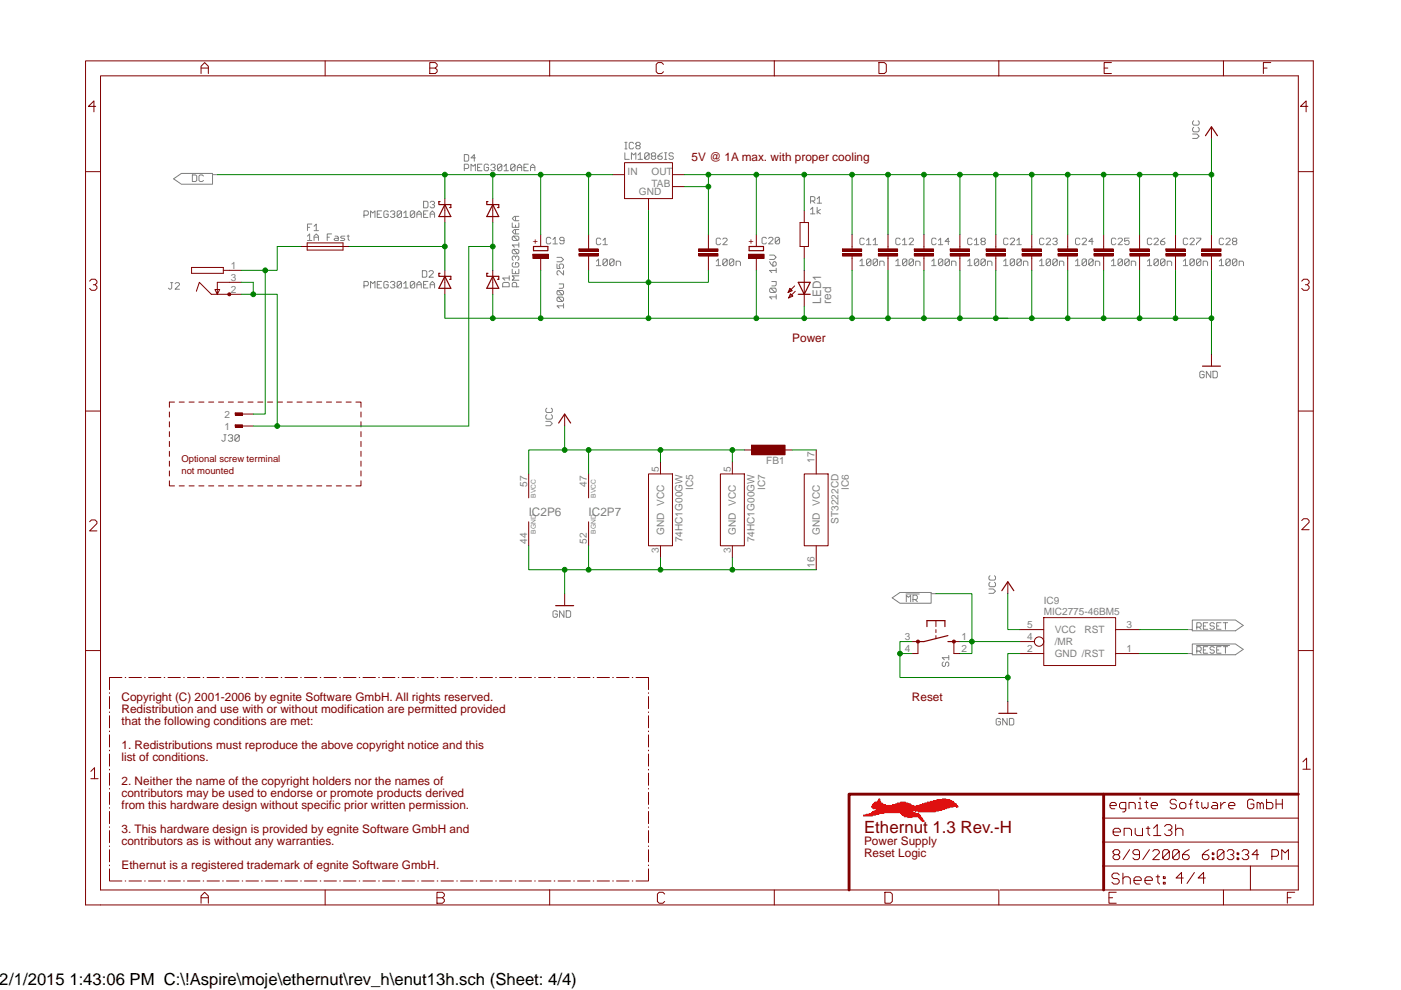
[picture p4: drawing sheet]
<svg xmlns="http://www.w3.org/2000/svg" width="297mm" height="210mm" viewBox="0 0 297 210" stroke-linecap="round" stroke-linejoin="round" font-family="sans-serif">
<defs><g id="words">
<text font-size="3.6" fill="#800000" x="183.2" y="176.7">Ethernut 1.3 Rev.-H</text>
<text font-size="3.5" x="0" y="208.9">2/1/2015 1:43:06 PM C:\!Aspire\moje\ethernut\rev_h\enut13h.sch (Sheet: 4/4)</text>
<g font-size="2.5" fill="#800000">
<text x="146.6" y="34.2">5V @ 1A max. with proper cooling</text>
<text x="168" y="72.6">Power</text>
<text x="25.8" y="148.8">Copyright (C) 2001-2006 by egnite Software GmbH. All rights reserved.</text>
<text x="193.4" y="148.8">Reset</text>
<text x="25.8" y="151.3">Redistribution and use with or without modification are permitted provided</text>
<text x="25.8" y="153.8">that the following conditions are met:</text>
<text x="25.8" y="158.9">1. Redistributions must reproduce the above copyright notice and this</text>
<text x="25.8" y="161.5">list of conditions.</text>
<text x="25.8" y="166.5">2. Neither the name of the copyright holders nor the names of</text>
<text x="25.8" y="169.1">contributors may be used to endorse or promote products derived</text>
<text x="25.8" y="171.6">from this hardware design without specific prior written permission.</text>
<text x="25.8" y="176.7">3. This hardware design is provided by egnite Software GmbH and</text>
<text x="25.8" y="179.2">contributors as is without any warranties.</text>
<text x="183.2" y="179.2">Power Supply</text>
<text x="25.8" y="184.3">Ethernut is a registered trademark of egnite Software GmbH.</text>
<text x="183.2" y="181.8">Reset Logic</text>
</g>
<g font-size="2.5" fill="#808080">
<text x="174.1" y="64.5" transform="rotate(-90 174.1 64.5)">LED1</text>
<text x="176.2" y="64.5" transform="rotate(-90 176.2 64.5)">red</text>
<text x="112.1" y="109.4">IC2P6</text>
<text x="124.8" y="109.4">IC2P7</text>
</g>
<g font-size="2.1" fill="#808080">
<text x="133.1" y="37">IN</text>
<text x="135.5" y="41.4">GND</text>
<text x="138.1" y="39.6">TAB</text>
<text x="138.1" y="37">OUT</text>
<text x="49" y="57">1</text>
<text x="49" y="59.5">3</text>
<text x="49" y="62.1">2</text>
<text x="47.6" y="88.6">2</text>
<text x="47.6" y="91.1">1</text>
<text x="139.7" y="100.2" transform="rotate(-90 139.7 100.2)">5</text>
<text x="154.9" y="100.2" transform="rotate(-90 154.9 100.2)">5</text>
<text x="162.5" y="98.5">FB1</text>
<text x="172.7" y="98.2" transform="rotate(-90 172.7 98.2)">17</text>
<text x="111.7" y="103.3" transform="rotate(-90 111.7 103.3)">57</text>
<text x="124.4" y="103.3" transform="rotate(-90 124.4 103.3)">47</text>
<text x="147" y="103.8" transform="rotate(-90 147 103.8)">IC5</text>
<text x="162.2" y="103.8" transform="rotate(-90 162.2 103.8)">IC7</text>
<text x="180" y="103.8" transform="rotate(-90 180 103.8)">IC6</text>
<text x="140.8" y="113.4" transform="rotate(-90 140.8 113.4)">GND VCC</text>
<text x="156" y="113.4" transform="rotate(-90 156 113.4)">GND VCC</text>
<text x="173.8" y="113.4" transform="rotate(-90 173.8 113.4)">GND VCC</text>
<text x="177.8" y="111.1" transform="rotate(-90 177.8 111.1)">ST3222CD</text>
<text x="111.7" y="115.4" transform="rotate(-90 111.7 115.4)">44</text>
<text x="124.4" y="115.4" transform="rotate(-90 124.4 115.4)">52</text>
<text x="139.7" y="117.3" transform="rotate(-90 139.7 117.3)">3</text>
<text x="144.7" y="115" transform="rotate(-90 144.7 115)">74HC1G00GW</text>
<text x="154.9" y="117.3" transform="rotate(-90 154.9 117.3)">3</text>
<text x="160" y="115" transform="rotate(-90 160 115)">74HC1G00GW</text>
<text x="172.7" y="120.5" transform="rotate(-90 172.7 120.5)">16</text>
<text x="221.3" y="130.4">MIC2775-46BM5</text>
<text x="221.3" y="128.1">IC9</text>
<text x="191.8" y="135.7">3</text>
<text x="203.9" y="135.7">1</text>
<text x="217.8" y="133.2">5</text>
<text x="217.8" y="135.7">4</text>
<text x="223.6" y="134.3">VCC</text>
<text x="223.6" y="136.8">/MR</text>
<text x="229.9" y="134.3">RST</text>
<text x="238.9" y="133.2">3</text>
<text x="191.8" y="138.3">4</text>
<text x="203.9" y="138.3">2</text>
<text x="217.8" y="138.3">2</text>
<text x="223.6" y="139.4">GND /RST</text>
<text x="238.9" y="138.3">1</text>
</g>
<g font-size="2" fill="#800000">
<text x="38.5" y="98">Optional screw terminal</text>
<text x="38.5" y="100.5">not mounted</text>
</g>
<g font-size="1.8" fill="#800000">
<text x="114.1" y="51.9" transform="rotate(-90 114.1 51.9)">+</text>
<text x="159.8" y="51.9" transform="rotate(-90 159.8 51.9)">+</text>
</g>
<g font-size="1.4" fill="#808080">
<text x="113.6" y="105.6" transform="rotate(-90 113.6 105.6)">BVCC</text>
<text x="126.3" y="105.6" transform="rotate(-90 126.3 105.6)">BVCC</text>
<text x="113.6" y="113.2" transform="rotate(-90 113.6 113.2)">BGND</text>
<text x="126.3" y="113.2" transform="rotate(-90 126.3 113.2)">BGND</text>
</g>
</g></defs>
<g fill="none" stroke="#808080" stroke-width=".21">
<path d="M36.8 37.9l1.7-1.1h6.6v2.3h-6.6zM40.8 37.1h.7l.2 .2v1l-.2 .2h-.7zM43.1 37.3l-.2-.2h-.5l-.2 .2v1l.2 .2h.5l.2-.2M45.1 37h1M98.4 32.8h.7l.3 .2v1l-.3 .2h-.7zM98.4 35.8h.7l.3-.3v-.4l-.3-.3h-.7v1.4M99.9 36.2v-1.4l.4 .5 .5-.5v1.4M100.8 33.5h-.9l.7-.7v1.4M101.3 35.5h.4M102.2 34.8h-.9v1.4h.9M103.6 35.1l-.2-.3h-.5l-.2 .3v.9l.2 .2h.5l.2-.2v-.5h-.5M104.1 35.1l.2-.3h.5l.2 .3v.2l-.5 .2"/>
<path d="M104.8 35.5l.2 .3-.2 .4h-.5l-.2-.2M106.4 35.1l-.9 .9 .2 .2h.5l.2-.2v-.9l-.2-.3h-.5l-.2 .3v.9M106.9 35.3l.4-.5v1.4M106.9 36.2h.9M109.2 35.1l-.9 .9 .2 .2h.5l.2-.2v-.9l-.2-.3h-.5l-.2 .3v.9M109.7 36.2v-.9l.4-.5 .5 .5v.9M109.7 35.5h.9M111.1 35.5h.4M112 34.8h-.9v1.4h.9M112.5 36.2v-.9l.4-.5 .5 .5v.9M112.5 35.5h.9M132.5 31.6h.4"/>
<path d="M132.5 30.2h.4M132.5 32.4v1.4h.9M132.7 30.2v1.4M133.9 33.8v-1.4l.4 .5 .5-.5v1.4M134.3 30.4l-.2-.2h-.5l-.2 .2v.9l.2 .3h.5l.2-.3M134.8 30.4l.2-.2h.5l.2 .2-.2 .5 .2 .4-.2 .3h-.5l-.2-.3 .2-.4zM135 30.9h.5M135.3 33.8h.9M135.3 32.9l.4-.5v1.4M137.6 32.6l-.9 1 .2 .2h.5l.2-.2v-1l-.2-.2h-.5l-.2 .2v1M138.1 32.6l.2-.2h.5l.2 .2-.2 .5 .2 .5-.2 .2h-.5l-.2-.2 .2-.5zM138.3 33.1h.5"/>
<path d="M140.4 32.4l-.9 .7v.5l.2 .2h.5l.2-.2-.2-.5h-.7M140.9 33.8h.5M140.9 32.4h.5M141.1 32.4v1.4M142.8 32.6l-.3-.2h-.4l-.3 .2 .3 .5h.4l.3 .2-.3 .5h-.4l-.3-.2M252.9 28.4h.9l.5 .5-.5 .5h-.9M253.1 27l-.2 .3v.4l.2 .3h.9l.3-.3v-.4l-.3-.3M253.1 25.6l-.2 .2v.5l.2 .2h.9l.3-.2v-.5l-.3-.2M36.2 59.9h.4M36.4 59.9v1.2l-.2 .2-.5-.2M65.2 50.1l.5-.5v1.4M65.2 51h.9"/>
<path d="M65.2 48.2h.5M66.1 47.5h-.9v1.4M66.6 51v-.9l.5-.5 .4 .5v.9M66.6 50.3h.9M66.6 48l.5-.5v1.4M66.6 48.9h.9M69.4 50.3h.4M70.3 49.6h-.9v1.4M71 50.1h.5l.2 .2v.7h-.7l-.2-.2 .2-.3h.7M73.1 50.1h-.7l-.2 .2 .9 .5-.2 .2h-.7M73.6 50.1h.5M73.8 49.8v1l.3 .2"/>
<path d="M77.2 45.7h.7l.2-.3v-.4l-.2-.3h-.7v1.4M78.6 46.1v-1.4l.4 .5 .5-.5v1.4M80 45.4h.5M80.9 44.7h-.9v1.4h.9M80.9 59.7h-.9v1.4h.9M82.3 45l-.2-.3h-.5l-.2 .3v.9l.2 .2h.5l.2-.2v-.5h-.5M82.3 59.9l-.2-.2h-.5l-.2 .2v1l.2 .2h.5l.2-.2v-.5h-.5M82.8 45l.2-.3h.5l.2 .3v.2l-.5 .2M82.8 59.9l.2-.2h.5l.2 .2v.3l-.5 .2M83.5 45.4l.2 .3-.2 .4h-.5l-.2-.2M85.1 45l-.9 .9 .2 .2h.5l.2-.2v-.9l-.2-.3h-.5l-.2 .3v.9M85.1 59.9l-.9 1 .2 .2h.5l.2-.2v-1l-.2-.2h-.5l-.2 .2v1"/>
<path d="M85.6 45.2l.5-.5v1.4M85.6 46.1h.9M87.9 45l-.2-.3h-.5l-.2 .3v.9M87.9 45v.9l-.2 .2h-.5l-.2-.2zM87.9 59.9l-.9 1 .2 .2h.5l.2-.2v-1l-.2-.2h-.5l-.2 .2v1M88.4 46.1v-.9l.5-.5 .4 .5v.9M88.4 45.4h.9M89.6 57.4h.7l.2 .2v1l-.2 .2h-.7zM89.8 45.4h.5M89.8 42.7h.7l.2 .2v1l-.2 .2h-.7zM90.7 44.7h-.9v1.4h.9M90.7 59.7h-.9v1.4h.9"/>
<path d="M90.9 57.6l.3-.2h.4l.3 .2v.3l-1 .9h1M91.2 46.1v-.9l.5-.5 .4 .5v.9M91.2 42.9l.2-.2h.5l.2 .2v.3l-.4 .2M91.2 45.4h.9M91.9 43.4l.2 .2-.2 .5h-.5l-.2-.2M106.8 59.9h.9l.3 .2v.7h-1.4v-.7zM108 59h-1.4l.4 .4M108 58.5v.9M108.6 57.1v.9h1.4v-.9M108.6 47.3v.9h1.4v-.9M108.8 55.7l-.2 .2v.5l.2 .2h1l.2-.2v-.5l-.2-.2h-.5v.5M108.8 52.9l1 .9 .2-.2v-.5l-.2-.2h-1l-.2 .2v.5l.2 .2h1"/>
<path d="M108.8 50.1l1 .9 .2-.2v-.5l-.2-.2h-1l-.2 .2v.5l.2 .2h1M109.3 54.8l-.2-.5h-.3l-.2 .2v.5l.2 .2M109.3 54.5l.2-.2 .5 .2v.5l-.2 .2M109.3 45.9v.9M109.3 47.8v.4M109.3 48.7v.9M109.3 57.6v.4M110 58.5h-1.4l.5 .5-.5 .4h1.4M110 52h-1.4l.5 .4M110 48.7h-.9l-.5 .4 .5 .5h.9M110 45.9h-.9l-.5 .5 .5 .4h.9M110 51.5v.9"/>
<path d="M116.8 50.6l-.3-.3h-.4l-.3 .3v.9l.3 .2h.4l.3-.2M117.2 50.8l.5-.5v1.4M117.2 51.7h1M118.1 56v.9h.7l-.2-.4 .2-.5h.4l.3 .2v.5l-.3 .2M118.1 54.6h.9l.5 .5-.5 .4h-.9M119.5 57.4v.9l-.9-.9-.5 .2v.5l.2 .2M119.6 51h-.7l-.2-.2 .2-.5h.5l.2 .3v.9l-.2 .2h-.5l-.2-.2M126.4 55.4l.5-.5v1.4M126.4 56.3h1M127.4 50.7l-.3-.2h-.4l-.3 .2v1l.3 .2h.4l.3-.2M127.8 51l.5-.5v1.4M127.8 51.9h1"/>
<path d="M128.8 55.2l-1 .9 .3 .2h.4l.3-.2v-.9l-.3-.3h-.4l-.3 .3v.9M130.2 55.2l-.9 .9 .2 .2h.5l.2-.2v-.9l-.2-.3h-.5l-.2 .3v.9M130.7 56.3v-.9h.7l.2 .2v.7M151.8 55.4l.5-.5v1.4M151.8 56.3h1M152.8 50.7l-.3-.2h-.4l-.3 .2v1l.3 .2h.4l.3-.2M153.2 50.7l.3-.2h.4l.3 .2v.3l-1 .9h1M154.2 55.2l-1 .9 .3 .2h.4l.3-.2v-.9l-.3-.3h-.4l-.3 .3v.9M155.6 55.2l-1 .9 .3 .2h.4l.3-.2v-.9l-.3-.3h-.4l-.3 .3v.9M156.1 56.3v-.9h.7l.2 .2v.7M162.5 50.6l-.2-.3h-.5l-.2 .3v.9l.2 .2h.5l.2-.2M163 50.6l.2-.3h.5l.2 .3v.2l-.9 .9h.9"/>
<path d="M163.2 55.5l.7 .9h.4l.3-.2v-.5l-.3-.2-.4 .2v.7M163.2 54.1h.9l.5 .5-.5 .4h-.9M163.6 59.7h1v.7l-.3 .2h-.7M164.6 57.4h-1.4l.4 .4M164.6 56.9v.9M165.3 50.6l-.9 .9 .2 .2h.5l.2-.2v-.9l-.2-.3h-.5l-.2 .3v.9M171.8 44.4l.5-.4v1.4M171.8 42.6h.7l.3-.2v-.5l-.3-.2h-.7v1.4M171.8 45.4h1M172.3 42.6l.5 .5M173.2 44v1.4M173.2 42.2l.5-.5v1.4"/>
<path d="M173.2 43.1h1M173.9 44.4l-.7 .5 .7 .5M182.3 55.4l.5-.5v1.4M182.3 56.3h.9M183.2 50.7l-.2-.2h-.5l-.2 .2v1l.2 .2h.5l.2-.2M183.7 51l.5-.5v1.4M183.7 51.9h1M184.7 55.2l-1 .9 .3 .2h.4l.3-.2v-.9l-.3-.3h-.4l-.3 .3v.9M185.1 51l.5-.5v1.4M185.1 51.9h1M186.1 55.2l-1 .9 .3 .2h.4l.3-.2v-.9l-.3-.3h-.4l-.3 .3v.9M186.5 56.3v-.9h.7l.2 .2v.7"/>
<path d="M189.9 55.4l.5-.5v1.4M189.9 56.3h1M190.9 50.7l-.3-.2h-.4l-.3 .2v1l.3 .2h.4l.3-.2M191.3 51l.5-.5v1.4M191.3 51.9h1M192.3 55.2l-1 .9 .3 .2h.4l.3-.2v-.9l-.3-.3h-.4l-.3 .3v.9M192.7 50.7l.3-.2h.4l.3 .2v.3l-1 .9h1M193.7 55.2l-1 .9 .3 .2h.4l.3-.2v-.9l-.3-.3h-.4l-.3 .3v.9M194.1 56.3v-.9h.7l.3 .2v.7M197.5 55.4l.5-.5v1.4M197.5 56.3h1M198.5 50.7l-.3-.2h-.4l-.3 .2v1l.3 .2h.4l.3-.2"/>
<path d="M199 51l.4-.5v1.4M199 51.9h.9M199.9 55.2l-.9 .9 .2 .2h.5l.2-.2v-.9l-.2-.3h-.5l-.2 .3v.9M201.3 51.2h-.9l.7-.7v1.4M201.3 55.2l-.9 .9 .2 .2h.5l.2-.2v-.9l-.2-.3h-.5l-.2 .3v.9M201.8 56.3v-.9h.7l.2 .2v.7M205.2 55.4l.4-.5v1.4M205.2 56.3h.9M206.1 50.7l-.2-.2h-.5l-.2 .2v1l.2 .2h.5l.2-.2M206.6 51l.4-.5v1.4M206.6 51.9h.9M207.5 55.2l-.9 .9 .2 .2h.5l.2-.2v-.9l-.2-.3h-.5l-.2 .3v.9"/>
<path d="M208 50.7l.2-.2h.5l.2 .2-.2 .5 .2 .5-.2 .2h-.5l-.2-.2 .2-.5zM208.2 51.2h.5M208.9 55.2l-.9 .9 .2 .2h.5l.2-.2v-.9l-.2-.3h-.5l-.2 .3v.9M209.4 56.3v-.9h.7l.2 .2v.7M212.8 55.4l.5-.5v1.4M212.8 56.3h.9M213.7 50.7l-.2-.2h-.5l-.2 .2v1l.2 .2h.5l.2-.2M214.2 50.7l.2-.2h.5l.2 .2v.3l-.9 .9h.9M215.1 55.2l-.9 .9 .2 .2h.5l.2-.2v-.9l-.2-.3h-.5l-.2 .3v.9M215.6 51l.5-.5v1.4M215.6 51.9h.9M216.5 55.2l-.9 .9 .2 .2h.5l.2-.2v-.9l-.2-.3h-.5l-.2 .3v.9"/>
<path d="M217 56.3v-.9h.7l.2 .2v.7M220.4 55.4l.5-.5v1.4M220.4 56.3h.9M221.3 50.7l-.2-.2h-.5l-.2 .2v1l.2 .2h.5l.2-.2M221.8 50.7l.2-.2h.5l.2 .2v.3l-.9 .9h.9M222.7 55.2l-.9 .9 .2 .2h.5l.2-.2v-.9l-.2-.3h-.5l-.2 .3v.9M223.2 50.7l.3-.2h.4l.3 .2v.3l-.5 .2M223.9 51.2l.3 .2-.3 .5h-.4l-.3-.2M224.2 55.2l-1 .9 .3 .2h.4l.3-.2v-.9l-.3-.3h-.4l-.3 .3v.9M224.6 56.3v-.9h.7l.2 .2v.7M228 55.4l.5-.5v1.4M228 56.3h1"/>
<path d="M229 50.7l-.3-.2h-.4l-.3 .2v1l.3 .2h.4l.3-.2M229.4 50.7l.3-.2h.4l.3 .2v.3l-1 .9h1M230.4 55.2l-1 .9 .3 .2h.4l.3-.2v-.9l-.3-.3h-.4l-.3 .3v.9M231.8 51.2h-1l.7-.7v1.4M231.8 55.2l-1 .9 .3 .2h.4l.3-.2v-.9l-.3-.3h-.4l-.3 .3v.9M232.2 56.3v-.9h.7l.3 .2v.7M235.6 55.4l.5-.5v1.4M235.6 56.3h1M236.6 50.7l-.3-.2h-.4l-.3 .2v1l.3 .2h.4l.3-.2M237 50.7l.3-.2h.4l.3 .2v.3l-1 .9h1M238 55.2l-1 .9 .3 .2h.4l.3-.2v-.9l-.3-.3h-.4l-.3 .3v.9M239.4 50.5h-1v.7l.5-.2 .5 .2v.5l-.2 .2h-.5l-.3-.2"/>
<path d="M239.4 55.2l-1 .9 .3 .2h.5l.2-.2v-.9l-.2-.3h-.5l-.3 .3v.9M239.9 56.3v-.9h.7l.2 .2v.7M243.3 55.4l.4-.5v1.4M243.3 56.3h.9M244.2 50.7l-.2-.2h-.5l-.2 .2v1l.2 .2h.5l.2-.2M244.7 50.7l.2-.2h.5l.2 .2v.3l-.9 .9h.9M245.6 55.2l-.9 .9 .2 .2h.5l.2-.2v-.9l-.2-.3h-.5l-.2 .3v.9M247 50.5l-.9 .7v.5l.2 .2h.5l.2-.2-.2-.5h-.7M247 55.2l-.9 .9 .2 .2h.5l.2-.2v-.9l-.2-.3h-.5l-.2 .3v.9M247.5 56.3v-.9h.7l.2 .2v.7M250.9 55.4l.5-.5v1.4M250.9 56.3h.9"/>
<path d="M251.8 50.7l-.2-.2h-.5l-.2 .2v1l.2 .2h.5l.2-.2M252.3 50.7l.2-.2h.5l.2 .2v.3l-.9 .9h.9M253.2 55.2l-.9 .9 .2 .2h.5l.2-.2v-.9l-.2-.3h-.5l-.2 .3v.9M253.7 50.5h.9v.2l-.9 1v.2M254.6 55.2l-.9 .9 .2 .2h.5l.2-.2v-.9l-.2-.3h-.5l-.2 .3v.9M255.1 56.3v-.9h.7l.2 .2v.7M258.5 55.4l.5-.5v1.4M258.5 56.3h.9M259.4 50.7l-.2-.2h-.5l-.2 .2v1l.2 .2h.5l.2-.2M259.9 50.7l.2-.2h.5l.2 .2v.3l-.9 .9h.9M260.8 55.2l-.9 .9 .2 .2h.5l.2-.2v-.9l-.2-.3h-.5l-.2 .3v.9M261.3 50.7l.2-.2h.5l.2 .2-.2 .5 .2 .5-.2 .2h-.5l-.2-.2 .2-.5z"/>
<path d="M261.5 51.2h.5M262.2 55.2l-.9 .9 .2 .2h.5l.2-.2v-.9l-.2-.3h-.5l-.2 .3v.9M262.7 56.3v-.9h.7l.2 .2v.7M37.1 60.2l.3-.3h.4l.3 .3v.2l-1 .9h1M77.2 60.6h.7l.2-.2v-.5l-.2-.2h-.7v1.4M78.6 61.1v-1.4l.4 .5 .5-.5v1.4M80 60.4h.5M83.5 60.4l.2 .2-.2 .5h-.5l-.2-.2M85.6 60.2l.5-.5v1.4M85.6 61.1h.9M88.4 61.1v-.9l.5-.5 .4 .5v.9M88.4 60.4h.9"/>
<path d="M89.8 60.4h.5M91.2 61.1v-.9l.5-.5 .4 .5v.9M91.2 60.4h.9M109.5 60.8v-.7l-.2-.2h-.5l-.2 .2v.7h1.4M118.3 63l.9 .9 .3-.2v-.5l-.3-.2h-.9l-.2 .2v.5l.2 .2h.9M118.3 61.6l.9 .9 .3-.2v-.5l-.3-.2h-.9l-.2 .2v.5l.2 .2h.9M118.6 60.2h.9v.7l-.3 .3h-.6M119.5 64.9h-1.4l.5 .4M119.5 64.4v.9M163.4 61.1l.9 .9 .3-.2v-.5l-.3-.2h-.9l-.2 .2v.5l.2 .2h.9M164.6 63h-1.4l.4 .4M164.6 62.5v.9"/>
<path d="M255.3 79l-.2-.3h-.5l-.2 .3v.9l.2 .2h.5l.2-.2v-.5h-.5M256.7 78.7v1.4l-.9-1.4v1.4M257.2 78.7h.7l.2 .3v.9l-.2 .2h-.7zM47.5 92.2h.4M47.7 92.2v1.2l-.2 .2-.5-.2M48.4 92.4l.2-.2h.5l.2 .2v.3l-.4 .2M49.1 92.9l.2 .2-.2 .5h-.5l-.2-.2M50.7 92.4l-.9 1 .2 .2h.5l.2-.2v-1l-.2-.2h-.5l-.2 .2v1M115.7 89.4h.9l.5 .4-.5 .5h-.9M115.9 88l-.2 .2v.5l.2 .2h1l.2-.2v-.5l-.2-.2M115.9 86.6l-.2 .2v.5l.2 .2h1l.2-.2v-.5l-.2-.2M118.2 129.8l-.3-.3h-.4l-.3 .3v.9l.3 .2h.4l.3-.2v-.5h-.5"/>
<path d="M119.6 129.5v1.4l-1-1.4v1.4M120.1 129.5h.7l.2 .3v.9l-.2 .2h-.7zM189.2 126.8l1.6-1.1h6.6v2.3h-6.6zM192.1 126h2.8M192.1 127.6v-1.4l.5 .5 .5-.5v1.4M193.6 127.2h.7l.2-.3v-.4l-.2-.3h-.7v1.4M194 127.2l.5 .4M197.4 125.9h1M201.2 139.5h-1.4l.4 .5M201.2 139v1M209.7 124.9h.9l.5 .5-.5 .5h-.9M209.9 123.5l-.2 .2v.5l.2 .2h.9l.3-.2v-.5l-.3-.2"/>
<path d="M209.9 122.1l-.2 .2v.5l.2 .2h.9l.3-.2v-.5l-.3-.2M251.8 133.5h1M251.8 138.6h1M252.8 131.5h9.1l1.7 1.2-1.7 1.1h-9.1zM252.8 136.6h9.1l1.7 1.1-1.7 1.2h-9.1zM253.7 136.9h7M253.7 138.1h.7l.3-.2v-.5l-.3-.2h-.7v1.4M253.7 133h.7l.3-.2v-.5l-.3-.2h-.7v1.4M254.2 138.1l.5 .5M254.2 133l.5 .5M255.1 137.9h.5M255.1 132.8h.5"/>
<path d="M256.1 137.2h-1v1.4h1M256.1 132.1h-1v1.4h1M257.5 137.4l-.3-.2h-.4l-.3 .2 .3 .5h.4l.3 .2-.3 .5h-.4l-.3-.3M257.5 132.3l-.3-.2h-.4l-.3 .2 .3 .5h.4l.3 .2-.3 .5h-.4l-.3-.3M258 137.9h.4M258 132.8h.4M258.9 137.2h-.9v1.4h.9M258.9 132.1h-.9v1.4h.9M259.4 137.2h.9M259.4 132.1h.9M259.8 132.1v1.4M259.8 137.2v1.4"/>
<path d="M200 140.4l-.2 .3v.4l.2 .3 .5-.3v-.4l.2-.3 .5 .3v.4l-.3 .3M212.1 152.6l-.2-.2h-.5l-.2 .2v.9l.2 .3h.5l.2-.3v-.4h-.4M213.5 152.4v1.4l-.9-1.4v1.4M214 152.4h.7l.2 .2v.9l-.2 .3h-.7z"/>
</g>
<g fill="none" stroke="#800000" stroke-width=".21">
<path d="M42.6 15.6v-1.5l.8-.8 .8 .8v1.5M42.6 14.4h1.6M68.9 12.9v3.2M91.1 13.3h1.2l.4 .4v.4l-.4 .3 .4 .4v.4l-.4 .4h-1.2zM91.1 14.4h1.2M116.5 12.9h161.9v179h-18.9M116.5 16.1h158.8v172.7h-15.8M116.5 12.9h-98.4v179h241.3v-3.1h-47.4M116.5 16.1h-95.2v172.7h95.2M116.5 12.9v3.2M140.7 13.7l-.4-.4h-.8l-.4 .4v1.5l.4 .4h.8l.4-.4M164.2 12.9v3.2"/>
<path d="M186.3 13.3h1.2l.4 .4v1.5l-.4 .4h-1.2zM211.8 12.9v3.2M234.1 14.4h.8M235.6 13.3h-1.5v2.3h1.5M259.4 12.9v3.2M267.9 14.4h.7M269.4 13.3h-1.5v2.3M18.1 36.4h3.2M20.3 22.6h-1.5l1.1-1.2v2.3M275.3 36.4h3.1M277.3 22.6h-1.6l1.2-1.2v2.3M19 59.6l.4-.4h.8l.3 .4v.4l-.3 .4h-.4"/>
<path d="M169.6 47.2h1.8v5.1h-1.8zM170.5 44.7v2.5M170.5 52.3v2.5M170.5 57.3v7.7M203.5 52.3v.5M203.5 54.3v.5M276 59.6l.4-.4h.8l.4 .4v.4l-.4 .4h-.4M20.2 60.4l.3 .4v.4l-.3 .4h-.8l-.4-.4M167.6 62.3l.5 .5-.9 .4zM168.5 60.6l-1.4 1.4 .9-.3-.5-.5-.4 .8M168.6 61.8l-1.4 1.4M277.2 60.4l.4 .4v.4l-.4 .4h-.8l-.4-.4"/>
<path d="M18.1 87.2h3.2M35.9 87.4v1.1M35.9 89.5v1.1M35.9 91.5v1.1M35.9 93.6v1.1M35.9 95.7v1.1M35.9 97.8v1.1M35.9 99.9v1.1M37 85.3h-1.1v1.1M38 85.3h1.1M40.1 85.3h1.1M42.2 85.3h1"/>
<path d="M44.2 85.3h1.1M46.3 85.3h1.1M48.4 85.3h1.1M50.5 85.3h1.1M52.6 85.3h1.1M54.6 85.3h1.1M56.7 85.3h1.1M58.8 85.3h1.1M60.9 85.3h1.1M63 85.3h1M65.1 85.3h1M67.1 85.3h1.1"/>
<path d="M69.2 85.3h1.1M71.3 85.3h1.1M73.4 85.3h1.1M75.5 85.3h1v1.1M76.5 87.4v1.1M76.5 89.5v1.1M76.5 91.5v1.1M76.5 93.6v1.1M76.5 95.7v1.1M76.5 97.8v1.1M76.5 99.9v1.1M275.3 87.2h3.1"/>
<path d="M19 110.7l.4-.4h.8l.3 .4v.3l-1.5 1.6h1.5M35.9 102v1.1h1.1M38 103.1h1.1M40.1 103.1h1.1M42.2 103.1h1M44.2 103.1h1.1M46.3 103.1h1.1M48.4 103.1h1.1M50.5 103.1h1.1M52.6 103.1h1.1M54.6 103.1h1.1M56.7 103.1h1.1"/>
<path d="M58.8 103.1h1.1M60.9 103.1h1.1M63 103.1h1M65.1 103.1h1M67.1 103.1h1.1M69.2 103.1h1.1M71.3 103.1h1.1M73.4 103.1h1.1M76.5 102v1.1h-1M276 110.4l.4-.4h.8l.4 .4v.4l-1.6 1.6h1.6M18.1 138h3.2M275.3 138h3.1"/>
<path d="M23.2 146.9v.2M23.2 147.7v2.6M23.2 151v.1M23.2 151.8v2.6M23.2 155v.2M23.2 155.9v2.5M23.2 159.1v.2M23.2 159.9v2.6M25.8 143.7h-2.6v2.6M26.5 143.7h.2M27.3 143.7h2.7M30.7 143.7h.1"/>
<path d="M31.5 143.7h2.6M34.8 143.7h.1M35.6 143.7h2.6M38.9 143.7h.2M39.7 143.7h2.7M43.1 143.7h.1M43.9 143.7h2.6M47.2 143.7h.1M48 143.7h2.7M51.3 143.7h.2M52.2 143.7h2.6M55.5 143.7h.1"/>
<path d="M56.3 143.7h2.6M59.6 143.7h.2M60.4 143.7h2.7M63.8 143.7h.1M64.6 143.7h2.6M67.9 143.7h.1M68.7 143.7h2.6M72 143.7h.2M72.8 143.7h2.7M76.2 143.7h.1M77 143.7h2.6M80.3 143.7h.1"/>
<path d="M81.1 143.7h2.6M84.4 143.7h.2M85.2 143.7h2.7M88.6 143.7h.1M89.4 143.7h2.6M92.7 143.7h.1M93.5 143.7h2.6M96.8 143.7h.2M97.6 143.7h2.7M101 143.7h.1M101.8 143.7h2.6M105.1 143.7h.1"/>
<path d="M105.9 143.7h2.6M109.2 143.7h.2M110 143.7h2.7M113.4 143.7h.1M114.2 143.7h2.6M117.5 143.7h.1M118.3 143.7h2.6M121.6 143.7h.2M122.4 143.7h2.7M125.8 143.7h.1M126.6 143.7h2.6M129.9 143.7h.1"/>
<path d="M130.7 143.7h2.7M134 143.7h.2M134.8 143.7h2.7v2.6M137.5 146.9v.2M137.5 147.7v2.6M137.5 151v.1M137.5 151.8v2.6M137.5 155v.2M137.5 155.9v2.5M137.5 159.1v.2M137.5 159.9v2.6M19.3 163.6l.7-.8v2.4"/>
<path d="M19.3 165.2h1.5M23.2 164v2.6M23.2 167.2v.2M23.2 168.1v2.5M23.2 171.3v.1M23.2 172.1v2.6M23.2 175.4v.1M23.2 176.2v2.5M23.2 179.4v.2M23.2 163.2v.1M137.5 163.2v.1M137.5 164v2.6"/>
<path d="M137.5 167.2v.2M137.5 168.1v2.5M137.5 171.3v.1M137.5 172.1v2.6M137.5 175.4v.1M137.5 176.2v2.5M137.5 179.4v.2M234 178.6h41.3M234 173.5h41.3M235.3 170.9h1.4v-.4l-.3-.3h-.7l-.4 .3v.7l.4 .3h.7M236 176.5h1.6v-.4l-.4-.4h-.8l-.4 .4v.7l.4 .4h.8M238.3 177.2v-1.5h1.2l.4 .4v1.1"/>
<path d="M238.7 171.5h-1l-.3-.3v-.7l.3-.3h1v1.7l-.3 .3h-.4M239.4 171.5v-1.3h1l.3 .3v1M240.7 175.7v1.1l.4 .4h1.1v-1.5M241.4 170.2h.3v1.3M241.4 171.5h.7M241.7 169.2v.3M242.7 170.2h.7M243 175.7h.8M243.1 169.9v1.3l.3 .3M243.4 175.3v1.5l.4 .4M244.1 170.9h1.3v-.4l-.3-.3h-.7l-.3 .3v.7l.3 .3h.7M244.6 175.7l.8-.8v2.3"/>
<path d="M244.6 177.2h1.5M246.9 175.3l.4-.4h.8l.4 .4v.4l-.4 .4h-.4M248.1 176.1l.4 .4v.3l-.4 .4h-.8l-.4-.4M249.3 176.1l.3-.4h.8l.4 .4v1.1M249.3 174.9v2.3M249.4 169.9l-.3-.4h-.7l-.3 .4v.3l.3 .3h.7l.3 .4v.3l-.3 .3h-.7l-.3-.3M250.4 170.2h.7l.3 .3v.7l-.3 .3h-.7l-.3-.3v-.7zM252.1 170.5h.7M252.8 169.5l-.3 .4v1.6M253.4 170.2h.7M253.8 169.9v1.3l.3 .3M254.8 170.2v1l.3 .3 .4-.3 .3 .3 .3-.3v-1"/>
<path d="M257.1 170.2h.7l.3 .3v1h-1l-.3-.3 .3-.3h1M258.8 170.2v1.3M259.8 170.2h-.3l-.7 .7M260.5 170.9h1.3v-.4l-.3-.3h-.7l-.3 .3v.7l.3 .3h.7M265.8 169.9l-.3-.4h-.6l-.4 .4v1.3l.4 .3h.6l.3-.3v-.7h-.6M266.5 171.5v-1.3h.4l.3 .3v1M267.2 170.5l.3-.3 .4 .3v1M268.5 169.5v2h1l.4-.3v-.7l-.4-.3h-1M270.5 170.5h1.4M270.5 169.5v2M271.9 169.5v2M276.2 161.6l.8-.8v2.4"/>
<path d="M276.2 163.2h1.6M23.2 180.2v2.6M23.2 183.5v.1M23.2 184.3v2.6h2.6M26.5 186.9h.2M27.3 186.9h2.7M30.7 186.9h.1M31.5 186.9h2.6M34.8 186.9h.1M35.6 186.9h2.6M38.9 186.9h.2M39.7 186.9h2.7"/>
<path d="M42.6 191.6v-1.6l.8-.7 .8 .7v1.6M42.6 190.4h1.6M43.1 186.9h.1M43.9 186.9h2.6M47.2 186.9h.1M48 186.9h2.7M51.3 186.9h.2M52.2 186.9h2.6M55.5 186.9h.1M56.3 186.9h2.6M59.6 186.9h.2M60.4 186.9h2.7"/>
<path d="M63.8 186.9h.1M64.6 186.9h2.6M67.9 186.9h.1M68.7 186.9h2.6M68.9 188.8v3.1M72 186.9h.2M72.8 186.9h2.7M76.2 186.9h.1M77 186.9h2.6M80.3 186.9h.1M81.1 186.9h2.6M84.4 186.9h.2"/>
<path d="M85.2 186.9h2.7M88.6 186.9h.1M89.4 186.9h2.6M92.6 189.3h1.2l.4 .3v.4l-.4 .4 .4 .4v.4l-.4 .4h-1.2zM92.6 190.4h1.2M92.7 186.9h.1M93.5 186.9h2.6M96.8 186.9h.2M97.6 186.9h2.7M101 186.9h.1M101.8 186.9h2.6M105.1 186.9h.1"/>
<path d="M105.9 186.9h2.6M109.2 186.9h.2M110 186.9h2.7M113.4 186.9h.1M114.2 186.9h2.6M116.5 188.8v3.1M116.5 188.8h95.1M117.5 186.9h.1M118.3 186.9h2.6M121.6 186.9h.2M122.4 186.9h2.7M125.8 186.9h.1"/>
<path d="M126.6 186.9h2.6M129.9 186.9h.1M130.7 186.9h2.7M134 186.9h.2M137.5 184.3v2.6h-2.7M137.5 180.2v2.6M137.5 183.5v.1M140.9 189.6l-.4-.3h-.7l-.4 .3v1.6l.4 .4h.7l.4-.4M164.2 188.8v3.1M187.6 189.3h1.2l.4 .3v1.6l-.4 .4h-1.2zM211.8 188.8v3.1M234 183.7h31.1"/>
<path d="M235.1 190.4h.8M236 180.6l.3-.4h.7l.4 .4v.3l-.4 .4 .4 .3v.4l-.4 .3h-.7l-.3-.3v-.4l.3-.3-.3-.4zM236.3 181.3h.7M236.7 189.3h-1.6v2.3h1.6M237.3 185.6l-.4-.4h-.8l-.3 .4v.4l.3 .4h.8l.4 .3v.4l-.4 .4h-.8l-.3-.4M238.1 186.4l.4-.4h.7l.4 .4v1.1M238.1 185.2v2.3M239.5 180.2l-1.4 2.1M240.4 186.7h1.6v-.3l-.4-.4h-.8l-.4 .4v.7l.4 .4h.8M241.6 181.3h-1l-.4-.4v-.3l.4-.4h.7l.3 .4v1.4l-.3 .3h-.7l-.4-.3M242.8 186.7h1.5v-.3l-.4-.4h-.7l-.4 .4v.7l.4 .4h.7M243.7 180.2l-1.4 2.1"/>
<path d="M244.4 180.6l.3-.4h.8l.3 .4v.3l-1.4 1.4h1.4M245.1 186h.8M245.5 185.6v1.5l.4 .4M246.7 186h.4v.4h-.4zM246.7 187.1h.4v.4h-.4zM247.9 180.6l-1.4 1.4 .4 .3h.7l.3-.3v-1.4l-.3-.4h-.7l-.4 .4v1.4M250 180.6l-1.4 1.4 .4 .3h.7l.3-.3v-1.4l-.3-.4h-.7l-.4 .4v1.4M250.9 186.2h-1.6l1.2-1.1v2.3M252.1 180.2l-.7 .4-.7 .7v.7l.4 .3h.7l.3-.3v-.4l-.3-.3h-1.1M253.2 185.1l-1.5 2.3M255.6 186.2h-1.6l1.2-1.1v2.3M256.3 180.2l-.7 .4-.7 .7v.7l.4 .3h.7l.3-.3v-.4l-.3-.3h-1.1"/>
<path d="M257 180.9h.4v.4h-.4zM257 182h.4v.3h-.4zM259.5 180.6l-1.4 1.4 .3 .3h.7l.4-.3v-1.4l-.4-.4h-.7l-.3 .4v1.4M260.2 180.6l.3-.4h.7l.4 .4v.3l-.4 .4h-.3M261.2 181.3l.4 .3v.4l-.4 .3h-.7l-.3-.3M262.3 180.9h.4v.4h-.4zM262.3 182h.4v.3h-.4zM263.4 180.6l.3-.4h.7l.3 .4v.3l-.3 .4h-.3M264.4 181.3l.3 .3v.4l-.3 .3h-.7l-.3-.3M266.9 181.3h-1.5l1.1-1.1v2.1M269.7 181.6h1l.4-.3v-.7l-.4-.4h-1v2.1M271.8 182.3v-2.1l.7 .7 .7-.7v2.1"/>
<path d="M272.9 190.4h.8M274.5 189.3h-1.6v2.3M275.3 183.7h-10.2v5.1"/>
</g>
<path d="M234 168.4v20.4M275.3 168.4h-95.3v20.4" fill="none" stroke="#800000" stroke-width=".61"/>
<path d="M169.2 59.9h2.6l-1.3 2.5zM169.2 62.4h2.6" fill="none" stroke="#800000" stroke-width=".25"/>
<path d="M201.5 53.8h4v.5h-4z" fill="#800000"/>
<path d="M201.5 53.8h4v.5h-4zM201.5 53.8h.1" fill="none" stroke="#800000" stroke-width=".21"/>
<path d="M201.5 52.8h4v.5h-4z" fill="#800000"/>
<path d="M201.5 52.8h4v.5h-4zM201.5 52.8h.1M203.5 49.7v2.6M203.5 54.8v2.5M256.9 52.3v.5M256.9 54.3v.5" fill="none" stroke="#800000" stroke-width=".21"/>
<path d="M254.8 53.8h4.1v.5h-4.1z" fill="#800000"/>
<path d="M254.8 53.8h4.1v.5h-4.1zM254.8 53.8h.1" fill="none" stroke="#800000" stroke-width=".21"/>
<path d="M254.8 52.8h4.1v.5h-4.1z" fill="#800000"/>
<path d="M150.2 52.3v.5M150.2 54.3v.5M254.8 52.8h4.1v.5h-4.1zM254.8 52.8h.1M256.9 49.7v2.6M256.9 54.8v2.5" fill="none" stroke="#800000" stroke-width=".21"/>
<path d="M148.2 53.8h4v.5h-4z" fill="#800000"/>
<path d="M148.2 53.8h4v.5h-4zM148.2 53.8h.1" fill="none" stroke="#800000" stroke-width=".21"/>
<path d="M148.2 52.8h4v.5h-4z" fill="#800000"/>
<path d="M148.2 52.8h4v.5h-4zM148.2 52.8h.1M150.2 49.7v2.6M150.2 54.8v2.5M180.7 52.3v.5M180.7 54.3v.5" fill="none" stroke="#800000" stroke-width=".21"/>
<path d="M178.6 53.8h4.1v.5h-4.1z" fill="#800000"/>
<path d="M178.6 53.8h4.1v.5h-4.1zM178.6 53.8h.1" fill="none" stroke="#800000" stroke-width=".21"/>
<path d="M178.6 52.8h4.1v.5h-4.1z" fill="#800000"/>
<path d="M178.6 52.8h4.1v.5h-4.1zM178.6 52.8h.1M180.7 49.7v2.6M180.7 54.8v2.5M249.2 52.3v.5M249.2 54.3v.5" fill="none" stroke="#800000" stroke-width=".21"/>
<path d="M247.2 53.8h4.1v.5h-4.1z" fill="#800000"/>
<path d="M247.2 53.8h4.1v.5h-4.1zM247.2 53.8h.1" fill="none" stroke="#800000" stroke-width=".21"/>
<path d="M247.2 52.8h4.1v.5h-4.1z" fill="#800000"/>
<path d="M124.8 52.3v.5M124.8 54.3v.5M247.2 52.8h4.1v.5h-4.1zM247.2 52.8h.1M249.2 49.7v2.6M249.2 54.8v2.5" fill="none" stroke="#800000" stroke-width=".21"/>
<path d="M122.8 53.8h4v.5h-4z" fill="#800000"/>
<path d="M122.8 53.8h4v.5h-4zM122.8 53.8h.1" fill="none" stroke="#800000" stroke-width=".21"/>
<path d="M122.8 52.8h4v.5h-4z" fill="#800000"/>
<path d="M256.9 26.9v2.5M122.8 52.8h4v.5h-4zM122.8 52.8h.1M124.8 49.7v2.6M124.8 54.8v2.5M256.9 75.1v2.6" fill="none" stroke="#800000" stroke-width=".21"/>
<path d="M255.6 28.8l1.3-1.9 1.2 1.9M254.9 77.7h3.9" fill="none" stroke="#800000" stroke-width=".25"/>
<path d="M49.9 90.1h1.5v.5h-1.5z" fill="#800000"/>
<path d="M49.9 90.1h1.5v.5h-1.5zM49.9 90.1h.1" fill="none" stroke="#800000" stroke-width=".21"/>
<path d="M49.9 87.6h1.5v.5h-1.5z" fill="#800000"/>
<path d="M49.9 87.6h1.5v.5h-1.5zM49.9 87.6h.1M51.2 90.4h2.5M51.2 87.8h2.5M193.4 136.1h1.2v2.5h-1.2M198.4 131.6v1.3M198.4 133.5v.7M198.4 134.8v.6M203.5 136.1h-1.3v2.5h1.3" fill="none" stroke="#800000" stroke-width=".21"/>
<path d="M196.5 132.9v-1.3h3.8v1.3M201 134.8l-5.1 1.3h-1.3M201 136.1h1.2" fill="none" stroke="#800000" stroke-width=".25"/>
<circle cx="194.6" cy="136.1" r=".33" fill="#800000"/>
<circle cx="194.6" cy="136.1" r=".33" fill="none" stroke="#800000" stroke-width=".21"/>
<circle cx="202.3" cy="136.1" r=".33" fill="#800000"/>
<circle cx="202.3" cy="136.1" r=".33" fill="none" stroke="#800000" stroke-width=".21"/>
<path d="M158.8 52.3h3.1v.9h-3.1z" fill="none" stroke="#800000" stroke-width=".25"/>
<path d="M158.7 53.9h3.3v.9h-3.3z" fill="#800000"/>
<path d="M158.7 53.9h3.3v.9h-3.3zM158.7 53.9h.1M160.4 49.7v2.6M160.4 54.8v2.5" fill="none" stroke="#800000" stroke-width=".21"/>
<path d="M113.1 52.3h3.1v.9h-3.1z" fill="none" stroke="#800000" stroke-width=".25"/>
<path d="M113 53.9h3.3v.9h-3.3z" fill="#800000"/>
<path d="M113 53.9h3.3v.9h-3.3zM113 53.9h.1M114.6 49.7v2.6M114.6 54.8v2.5M234 52.3v.5M234 54.3v.5" fill="none" stroke="#800000" stroke-width=".21"/>
<path d="M232 53.8h4v.5h-4z" fill="#800000"/>
<path d="M232 53.8h4v.5h-4zM232 53.8h.1" fill="none" stroke="#800000" stroke-width=".21"/>
<path d="M232 52.8h4v.5h-4z" fill="#800000"/>
<path d="M195.9 52.3v.5M195.9 54.3v.5M232 52.8h4v.5h-4zM232 52.8h.1M234 49.7v2.6M234 54.8v2.5" fill="none" stroke="#800000" stroke-width=".21"/>
<path d="M193.9 53.8h4v.5h-4z" fill="#800000"/>
<path d="M193.9 53.8h4v.5h-4zM193.9 53.8h.1" fill="none" stroke="#800000" stroke-width=".21"/>
<path d="M193.9 52.8h4v.5h-4z" fill="#800000"/>
<path d="M193.9 52.8h4v.5h-4zM193.9 52.8h.1M195.9 49.7v2.6M195.9 54.8v2.5M241.6 52.3v.5M241.6 54.3v.5" fill="none" stroke="#800000" stroke-width=".21"/>
<path d="M239.6 53.8h4v.5h-4z" fill="#800000"/>
<path d="M239.6 53.8h4v.5h-4zM239.6 53.8h.1" fill="none" stroke="#800000" stroke-width=".21"/>
<path d="M239.6 52.8h4v.5h-4z" fill="#800000"/>
<path d="M188.3 52.3v.5M188.3 54.3v.5M239.6 52.8h4v.5h-4zM239.6 52.8h.1M241.6 49.7v2.6M241.6 54.8v2.5" fill="none" stroke="#800000" stroke-width=".21"/>
<path d="M186.2 53.8h4.1v.5h-4.1z" fill="#800000"/>
<path d="M186.2 53.8h4.1v.5h-4.1zM186.2 53.8h.1" fill="none" stroke="#800000" stroke-width=".21"/>
<path d="M186.2 52.8h4.1v.5h-4.1z" fill="#800000"/>
<path d="M186.2 52.8h4.1v.5h-4.1zM186.2 52.8h.1M188.3 49.7v2.6M188.3 54.8v2.5M218.8 52.3v.5M218.8 54.3v.5" fill="none" stroke="#800000" stroke-width=".21"/>
<path d="M216.7 53.8h4.1v.5h-4.1z" fill="#800000"/>
<path d="M216.7 53.8h4.1v.5h-4.1zM216.7 53.8h.1" fill="none" stroke="#800000" stroke-width=".21"/>
<path d="M216.7 52.8h4.1v.5h-4.1z" fill="#800000"/>
<g fill="none" stroke="#800000" stroke-width=".21">
<path d="M129.9 37h2.5M132.4 34.5h10.2v7.6h-10.2zM142.6 37h2.5M142.6 39.6h2.5M40.6 56.7h6.7v1.3h-6.7zM47.3 57.3h1.3M48.6 59.9h-2.5v2.5l.5-1h-1l.5 1M137.5 42.1v2.6M216.7 52.8h4.1v.5h-4.1zM216.7 52.8h.1M218.8 49.7v2.6M218.8 54.8v2.5"/>
<path d="M41.6 61.8l.7-1.9 2.5 2.5h3.8"/>
</g>
<circle cx="48.6" cy="62.4" r=".33" fill="#800000"/>
<g fill="none" stroke="#800000" stroke-width=".21">
<path d="M48.6 57.3h2.6M48.6 59.9h2.6M211.1 52.3v.5M211.1 54.3v.5M48.6 62.4h2.6M119.7 87.8v2.6M112.1 100.5v5.1M112.1 110.7v5.1M124.8 100.5v5.1M124.8 110.7v5.1M119.7 125.9v2.6M213.7 123.4v2.5"/>
<path d="M216.2 133.5h5.1M216.2 136.1h3.1M216.2 138.6h5.1M221.3 131h15.2v10.2h-15.2zM236.5 133.5h5.1M236.5 138.6h5.1M213.7 148.8v2.5"/>
<circle cx="48.6" cy="62.4" r=".33"/>
<circle cx="220.3" cy="136.1" r="1"/>
</g>
<path d="M118.4 89.7l1.3-1.9 1.3 1.9M117.8 128.5h3.8M212.4 125.3l1.3-1.9 1.2 1.9M211.8 151.3h3.8" fill="none" stroke="#800000" stroke-width=".25"/>
<path d="M209.1 53.8h4.1v.5h-4.1z" fill="#800000"/>
<path d="M209.1 53.8h4.1v.5h-4.1zM209.1 53.8h.1" fill="none" stroke="#800000" stroke-width=".21"/>
<path d="M209.1 52.8h4.1v.5h-4.1z" fill="#800000"/>
<path d="M209.1 52.8h4.1v.5h-4.1zM209.1 52.8h.1M211.1 49.7v2.6M211.1 54.8v2.5M226.4 52.3v.5M226.4 54.3v.5" fill="none" stroke="#800000" stroke-width=".21"/>
<path d="M224.3 53.8h4.1v.5h-4.1z" fill="#800000"/>
<path d="M224.3 53.8h4.1v.5h-4.1zM224.3 53.8h.1" fill="none" stroke="#800000" stroke-width=".21"/>
<path d="M224.3 52.8h4.1v.5h-4.1z" fill="#800000"/>
<g fill="none" stroke="#800000" stroke-width=".21">
<path d="M63.9 52.3h10.1M65.1 51.5h7.6v1.5h-7.6zM94.3 42.1v5.1M94.3 57.3v5.1M104.5 42.1v5.1M104.5 57.3v5.1M224.3 52.8h4.1v.5h-4.1zM224.3 52.8h.1M226.4 49.7v2.6M226.4 54.8v2.5M140 98v2.5M155.3 98v2.5"/>
<path d="M173.1 95.4v5.1M137.5 100.5h5.1v15.3h-5.1zM140 115.8v2.5M152.7 100.5h5.1v15.3h-5.1zM155.3 115.8v2.5M170.5 100.5h5.1v15.3h-5.1zM173.1 115.8v5"/>
</g>
<path d="M93.3 42.8h-.3v.6h2.6v.6h-.3M93.3 58h-.3v.6h2.6v.6h-.3M94.3 43.4l1.3 2.5h-2.6zM94.3 58.6l1.3 2.6h-2.6zM103.5 58h-.3v.6h2.5v.6h-.2M103.5 42.8h-.3v.6h2.5v.6h-.2M104.5 58.6l1.2 2.6h-2.5zM104.5 43.4l1.2 2.5h-2.5z" fill="none" stroke="#800000" stroke-width=".25"/>
<path d="M159.3 94.4h7.2v2.1h-7.2z" fill="#800000"/>
<path d="M157.8 95.4h2.6M159.3 94.4h7.2v2.1h-7.2zM159.3 94.4h.1M165.4 95.4h2.6" fill="none" stroke="#800000" stroke-width=".21"/>
<path d="M46.1 37h78.7M94.3 37v5.1M104.5 37v5.1M114.6 37v12.7M129.9 37h-5.1v12.7" fill="none" stroke="#008000" stroke-width=".21"/>
<circle cx="124.8" cy="37" r=".51" fill="#008000"/>
<circle cx="124.8" cy="37" r=".51" fill="none" stroke="#008000" stroke-width=".21"/>
<circle cx="114.6" cy="37" r=".51" fill="#008000"/>
<circle cx="114.6" cy="37" r=".51" fill="none" stroke="#008000" stroke-width=".21"/>
<circle cx="94.3" cy="37" r=".51" fill="#008000"/>
<circle cx="94.3" cy="37" r=".51" fill="none" stroke="#008000" stroke-width=".21"/>
<circle cx="104.5" cy="37" r=".51" fill="#008000"/>
<g fill="none" stroke="#008000" stroke-width=".21">
<path d="M114.6 57.3v10.2M124.8 57.3v2.6h25.4v-2.6M137.5 44.7v22.8M160.4 57.3v10.2M180.7 57.3v10.2M188.3 57.3v10.2M195.9 57.3v10.2M203.5 57.3v10.2h-33M211.1 57.3v10.2h7.7M218.8 57.3v10.2M226.4 57.3v10.2M234 57.3v10.2"/>
<path d="M241.6 57.3v10.2M249.2 57.3v10.2M256.9 57.3v10.2M94.3 62.4v5.1h10.2M104.5 62.4v5.1M104.5 67.5h33M170.5 65v2.5h-33M203.5 67.5h10.2M218.8 67.5h38.1v7.6"/>
<circle cx="104.5" cy="37" r=".51"/>
</g>
<circle cx="170.5" cy="67.5" r=".51" fill="#008000"/>
<circle cx="170.5" cy="67.5" r=".51" fill="none" stroke="#008000" stroke-width=".21"/>
<circle cx="203.5" cy="67.5" r=".51" fill="#008000"/>
<circle cx="203.5" cy="67.5" r=".51" fill="none" stroke="#008000" stroke-width=".21"/>
<circle cx="137.5" cy="67.5" r=".51" fill="#008000"/>
<circle cx="137.5" cy="67.5" r=".51" fill="none" stroke="#008000" stroke-width=".21"/>
<circle cx="114.6" cy="67.5" r=".51" fill="#008000"/>
<circle cx="114.6" cy="67.5" r=".51" fill="none" stroke="#008000" stroke-width=".21"/>
<circle cx="160.4" cy="67.5" r=".51" fill="#008000"/>
<circle cx="160.4" cy="67.5" r=".51" fill="none" stroke="#008000" stroke-width=".21"/>
<circle cx="137.5" cy="59.9" r=".51" fill="#008000"/>
<circle cx="137.5" cy="59.9" r=".51" fill="none" stroke="#008000" stroke-width=".21"/>
<circle cx="104.5" cy="67.5" r=".51" fill="#008000"/>
<circle cx="104.5" cy="67.5" r=".51" fill="none" stroke="#008000" stroke-width=".21"/>
<circle cx="180.7" cy="67.5" r=".51" fill="#008000"/>
<circle cx="180.7" cy="67.5" r=".51" fill="none" stroke="#008000" stroke-width=".21"/>
<circle cx="188.3" cy="67.5" r=".51" fill="#008000"/>
<circle cx="188.3" cy="67.5" r=".51" fill="none" stroke="#008000" stroke-width=".21"/>
<circle cx="218.8" cy="67.5" r=".51" fill="#008000"/>
<circle cx="218.8" cy="67.5" r=".51" fill="none" stroke="#008000" stroke-width=".21"/>
<circle cx="234" cy="67.5" r=".51" fill="#008000"/>
<circle cx="234" cy="67.5" r=".51" fill="none" stroke="#008000" stroke-width=".21"/>
<circle cx="211.1" cy="67.5" r=".51" fill="#008000"/>
<circle cx="211.1" cy="67.5" r=".51" fill="none" stroke="#008000" stroke-width=".21"/>
<circle cx="195.9" cy="67.5" r=".51" fill="#008000"/>
<circle cx="195.9" cy="67.5" r=".51" fill="none" stroke="#008000" stroke-width=".21"/>
<circle cx="226.4" cy="67.5" r=".51" fill="#008000"/>
<circle cx="226.4" cy="67.5" r=".51" fill="none" stroke="#008000" stroke-width=".21"/>
<circle cx="241.6" cy="67.5" r=".51" fill="#008000"/>
<circle cx="241.6" cy="67.5" r=".51" fill="none" stroke="#008000" stroke-width=".21"/>
<circle cx="249.2" cy="67.5" r=".51" fill="#008000"/>
<circle cx="249.2" cy="67.5" r=".51" fill="none" stroke="#008000" stroke-width=".21"/>
<circle cx="256.9" cy="67.5" r=".51" fill="#008000"/>
<g fill="none" stroke="#008000" stroke-width=".21">
<path d="M190.8 138.6h2.6M193.4 136.1h-2.6v7.6h22.9v-5.1h2.5M213.7 143.7v5.1"/>
<circle cx="256.9" cy="67.5" r=".51"/>
</g>
<circle cx="213.7" cy="143.7" r=".51" fill="#008000"/>
<circle cx="213.7" cy="143.7" r=".51" fill="none" stroke="#008000" stroke-width=".21"/>
<circle cx="190.8" cy="138.6" r=".51" fill="#008000"/>
<g fill="none" stroke="#008000" stroke-width=".21">
<path d="M112.1 115.8v5h7.6v5.1M124.8 115.8v5h-5.1M140 118.3v2.5M155.3 118.3v2.5h-30.5M155.3 120.8h17.8"/>
<circle cx="190.8" cy="138.6" r=".51"/>
</g>
<circle cx="119.7" cy="120.8" r=".51" fill="#008000"/>
<circle cx="119.7" cy="120.8" r=".51" fill="none" stroke="#008000" stroke-width=".21"/>
<circle cx="124.8" cy="120.8" r=".51" fill="#008000"/>
<circle cx="124.8" cy="120.8" r=".51" fill="none" stroke="#008000" stroke-width=".21"/>
<circle cx="140" cy="120.8" r=".51" fill="#008000"/>
<circle cx="140" cy="120.8" r=".51" fill="none" stroke="#008000" stroke-width=".21"/>
<circle cx="155.3" cy="120.8" r=".51" fill="#008000"/>
<g fill="none" stroke="#008000" stroke-width=".21">
<path d="M145.1 37h15.3v12.7M145.1 39.6h5.1M150.2 37v12.7M160.4 37h10.1M170.5 37h33M170.5 37v7.7M180.7 37v12.7M188.3 37v12.7M195.9 37v12.7M203.5 37v12.7M211.1 37v12.7M218.8 37v12.7"/>
<path d="M226.4 37v12.7M234 37v12.7M241.6 37v12.7M249.2 37v12.7M256.9 29.4v7.6h-53.4M256.9 37v12.7"/>
<circle cx="155.3" cy="120.8" r=".51"/>
</g>
<circle cx="203.5" cy="37" r=".51" fill="#008000"/>
<circle cx="203.5" cy="37" r=".51" fill="none" stroke="#008000" stroke-width=".21"/>
<circle cx="170.5" cy="37" r=".51" fill="#008000"/>
<circle cx="170.5" cy="37" r=".51" fill="none" stroke="#008000" stroke-width=".21"/>
<circle cx="160.4" cy="37" r=".51" fill="#008000"/>
<circle cx="160.4" cy="37" r=".51" fill="none" stroke="#008000" stroke-width=".21"/>
<circle cx="150.2" cy="37" r=".51" fill="#008000"/>
<circle cx="150.2" cy="37" r=".51" fill="none" stroke="#008000" stroke-width=".21"/>
<circle cx="150.2" cy="39.6" r=".51" fill="#008000"/>
<circle cx="150.2" cy="39.6" r=".51" fill="none" stroke="#008000" stroke-width=".21"/>
<circle cx="180.7" cy="37" r=".51" fill="#008000"/>
<circle cx="180.7" cy="37" r=".51" fill="none" stroke="#008000" stroke-width=".21"/>
<circle cx="188.3" cy="37" r=".51" fill="#008000"/>
<circle cx="188.3" cy="37" r=".51" fill="none" stroke="#008000" stroke-width=".21"/>
<circle cx="218.8" cy="37" r=".51" fill="#008000"/>
<circle cx="218.8" cy="37" r=".51" fill="none" stroke="#008000" stroke-width=".21"/>
<circle cx="234" cy="37" r=".51" fill="#008000"/>
<circle cx="234" cy="37" r=".51" fill="none" stroke="#008000" stroke-width=".21"/>
<circle cx="211.1" cy="37" r=".51" fill="#008000"/>
<circle cx="211.1" cy="37" r=".51" fill="none" stroke="#008000" stroke-width=".21"/>
<circle cx="195.9" cy="37" r=".51" fill="#008000"/>
<circle cx="195.9" cy="37" r=".51" fill="none" stroke="#008000" stroke-width=".21"/>
<circle cx="226.4" cy="37" r=".51" fill="#008000"/>
<circle cx="226.4" cy="37" r=".51" fill="none" stroke="#008000" stroke-width=".21"/>
<circle cx="241.6" cy="37" r=".51" fill="#008000"/>
<circle cx="241.6" cy="37" r=".51" fill="none" stroke="#008000" stroke-width=".21"/>
<circle cx="249.2" cy="37" r=".51" fill="#008000"/>
<circle cx="249.2" cy="37" r=".51" fill="none" stroke="#008000" stroke-width=".21"/>
<circle cx="256.9" cy="37" r=".51" fill="#008000"/>
<g fill="none" stroke="#008000" stroke-width=".21">
<path d="M119.7 90.4v5M124.8 95.4h30.5v2.6M140 95.4v2.6M155.3 95.4h2.5M112.1 100.5v-5.1h12.7v5.1M213.7 125.9v7.6h2.5"/>
<circle cx="256.9" cy="37" r=".51"/>
</g>
<circle cx="119.7" cy="95.4" r=".51" fill="#008000"/>
<circle cx="119.7" cy="95.4" r=".51" fill="none" stroke="#008000" stroke-width=".21"/>
<circle cx="124.8" cy="95.4" r=".51" fill="#008000"/>
<circle cx="124.8" cy="95.4" r=".51" fill="none" stroke="#008000" stroke-width=".21"/>
<circle cx="140" cy="95.4" r=".51" fill="#008000"/>
<circle cx="140" cy="95.4" r=".51" fill="none" stroke="#008000" stroke-width=".21"/>
<circle cx="155.3" cy="95.4" r=".51" fill="#008000"/>
<g fill="none" stroke="#008000" stroke-width=".21">
<path d="M51.2 59.9h2.5v2.5M104.5 47.2v10.1M104.5 52.3h-5.1v38.1h-40.6v-28h-5.1M170.5 54.8v2.5M51.2 62.4h2.5M53.7 90.4h5.1M241.6 138.6h10.2"/>
<circle cx="155.3" cy="95.4" r=".51"/>
</g>
<circle cx="53.7" cy="62.4" r=".51" fill="#008000"/>
<circle cx="53.7" cy="62.4" r=".51" fill="none" stroke="#008000" stroke-width=".21"/>
<circle cx="58.8" cy="90.4" r=".51" fill="#008000"/>
<circle cx="58.8" cy="90.4" r=".51" fill="none" stroke="#008000" stroke-width=".21"/>
<circle cx="104.5" cy="52.3" r=".51" fill="#008000"/>
<g fill="none" stroke="#008000" stroke-width=".21">
<path d="M56.2 57.3v30.5h-2.5M63.9 52.3h-5.1v5h-7.6"/>
<circle cx="104.5" cy="52.3" r=".51"/>
</g>
<circle cx="56.2" cy="57.3" r=".51" fill="#008000"/>
<g fill="none" stroke="#008000" stroke-width=".21">
<path d="M94.3 47.2v5.1h-20.3M94.3 52.3v5"/>
<circle cx="56.2" cy="57.3" r=".51"/>
</g>
<circle cx="94.3" cy="52.3" r=".51" fill="#008000"/>
<g fill="none" stroke="#008000" stroke-width=".21">
<path d="M198.4 125.9h7.7v12.7h-2.6M203.5 136.1h12.7M241.6 133.5h10.2"/>
<circle cx="94.3" cy="52.3" r=".51"/>
</g>
<circle cx="206.1" cy="136.1" r=".51" fill="#008000"/>
<g fill="none" stroke="#008000" stroke-width=".21">
<path d="M168 95.4h5.1"/>
<circle cx="206.1" cy="136.1" r=".51"/>
</g>
<path d="M195.6 174.1h.3v.1h-.3z" fill="#f00"/>
<path d="M195.6 174.1h.3v.1h-.3zM195.6 174.1h.1" fill="none" stroke="#f00" stroke-width=".21"/>
<path d="M195.4 173.9h.4v.2h-.4z" fill="#f00"/>
<path d="M195.4 173.9h.4v.2h-.4zM195.4 173.9h.1" fill="none" stroke="#f00" stroke-width=".21"/>
<path d="M195.3 173.7h.3v.2h-.3z" fill="#f00"/>
<path d="M195.3 173.7h.3v.2h-.3zM195.3 173.7h.1" fill="none" stroke="#f00" stroke-width=".21"/>
<path d="M195.1 173.6h.5v.1h-.5z" fill="#f00"/>
<path d="M195.1 173.6h.5v.1h-.5zM195.1 173.6h.1" fill="none" stroke="#f00" stroke-width=".21"/>
<path d="M194.9 173.4h.5v.2h-.5z" fill="#f00"/>
<path d="M194.9 173.4h.5v.2h-.5zM194.9 173.4h.1" fill="none" stroke="#f00" stroke-width=".21"/>
<path d="M192.5 173.2h.9v.2h-.9z" fill="#f00"/>
<path d="M192.5 173.2h.9v.2h-.9zM192.5 173.2h.1" fill="none" stroke="#f00" stroke-width=".21"/>
<path d="M194.8 173.2h.5v.2h-.5z" fill="#f00"/>
<path d="M191.8 173.1h3.3v.1h-3.3zM191.8 173.1h.1M191.8 173.1h3.3M194.8 173.2h.5v.2h-.5zM194.8 173.2h.1" fill="none" stroke="#f00" stroke-width=".21"/>
<path d="M183.1 172.9h1.9v.2h-1.9z" fill="#f00"/>
<g fill="none" stroke="#f00" stroke-width=".21">
<path d="M183.1 172.9h1.9v.2h-1.9zM183.1 172.9h.1M183.6 172.7h2.1v.2h-2.1zM183.6 172.7h.1M183.6 172.8h2.1M184.3 172.6h2v.1h-2zM184.3 172.6h.1M184.3 172.6h2M184.8 172.4h2.6v.1h-2.6zM184.8 172.4h.1M184.8 171h17.3v.2h-17.3zM184.8 171h.1"/>
<path d="M184.8 172.4h2.6M184.8 171.1h17.3M185 172.2h8.4v.2h-8.4zM185 172.2h.1M185 171.2h16.2v.1h-16.2zM185 171.2h.1M185 172.3h8.4M185 171.3h16.2M185.2 171.3h15.5v.2h-15.5zM185.2 171.3h.1M185.2 171.4h15.5M185.3 172h8.2v.2h-8.2z"/>
<path d="M185.3 172h.1M185.3 172.1h8.2M185.7 171.9h7.8v.1h-7.8zM185.7 171.9h.1M185.7 171.9h7.8M185.9 171.7h13.8v.2h-13.8zM185.9 171.7h.1M185.9 171.5h14.3v.2h-14.3zM185.9 171.5h.1M185.9 171.8h13.8M185.9 171.6h14.3M191 172.4h3.1v.1h-3.1z"/>
<path d="M191 172.4h.1M191 172.4h3.1M191.2 172.6h3.6v.1h-3.6zM191.2 172.6h.1M191.2 172.6h3.6M191.3 172.7h3.6v.2h-3.6zM191.3 172.7h.1M191.3 172.8h3.6M191.7 172.9h3.4v.2h-3.4zM191.7 172.9h.1M191.7 173h3.4M194.1 171.9h4.9v.1h-4.9z"/>
<path d="M194.1 171.9h.1M194.1 171.9h4.9M194.7 172h3.6v.2h-3.6zM194.7 172h.1M194.7 172.1h3.6"/>
</g>
<path d="M202.8 171h.3v.2h-.3z" fill="#f00"/>
<path d="M185 170.8h8.7v.2h-8.7zM185 170.8h.1M185 170.9h8.7M194.4 170.8h8.5v.2h-8.5zM194.4 170.8h.1M194.4 170.9h8.5M202.8 171h.3v.2h-.3zM202.8 171h.1" fill="none" stroke="#f00" stroke-width=".21"/>
<path d="M185 170.7h.3v.1h-.3z" fill="#f00"/>
<path d="M185 170.7h.3v.1h-.3zM185 170.7h.1M185.5 170.7h2.2v.1h-2.2zM185.5 170.7h.1M185.5 170.8h2.2M189.3 170.7h3.9v.1h-3.9zM189.3 170.7h.1M189.3 170.8h3.9M195.1 170.7h7.7v.1h-7.7zM195.1 170.7h.1M195.1 170.8h7.7" fill="none" stroke="#f00" stroke-width=".21"/>
<path d="M185.2 170.5h.1v.2h-.1z" fill="#f00"/>
<path d="M185.2 170.5h.1v.2h-.1zM185.2 170.5h.1" fill="none" stroke="#f00" stroke-width=".21"/>
<path d="M185.7 170.5h1.5v.2h-1.5z" fill="#f00"/>
<path d="M185.7 170.5h1.5v.2h-1.5zM185.7 170.5h.1M189.9 170.5h3.1v.2h-3.1zM189.9 170.5h.1M189.9 170.6h3.1M195.6 170.5h7.2v.2h-7.2zM195.6 170.5h.1M195.6 170.6h7.2" fill="none" stroke="#f00" stroke-width=".21"/>
<path d="M185.4 170.3h1.6v.2h-1.6z" fill="#f00"/>
<path d="M185.4 170.3h1.6v.2h-1.6zM185.4 170.3h.1M190.3 170.3h2.2v.2h-2.2zM190.3 170.3h.1M190.3 170.4h2.2M196.1 170.3h6.3v.2h-6.3zM196.1 170.3h.1M196.1 170.4h6.3" fill="none" stroke="#f00" stroke-width=".21"/>
<path d="M185.5 170.1h1.2v.2h-1.2z" fill="#f00"/>
<path d="M185.5 170.1h1.2v.2h-1.2zM185.5 170.1h.1" fill="none" stroke="#f00" stroke-width=".21"/>
<path d="M191 170.1h1v.2h-1z" fill="#f00"/>
<path d="M191 170.1h1v.2h-1zM191 170.1h.1M196.6 170.1h5.6v.2h-5.6zM196.6 170.1h.1M196.6 170.2h5.6" fill="none" stroke="#f00" stroke-width=".21"/>
<path d="M186 170h.7v.1h-.7z" fill="#f00"/>
<path d="M186 170h.7v.1h-.7zM186 170h.1M197.3 170h4.8v.1h-4.8zM197.3 170h.1M197.3 170.1h4.8" fill="none" stroke="#f00" stroke-width=".21"/>
<path d="M186.2 169.8h.3v.2h-.3z" fill="#f00"/>
<path d="M186.2 169.8h.3v.2h-.3zM186.2 169.8h.1M198 169.8h3.8v.2h-3.8zM198 169.8h.1M198 169.9h3.8" fill="none" stroke="#f00" stroke-width=".21"/>
<path d="M186.4 169.6h.1v.2h-.1z" fill="#f00"/>
<path d="M186.4 169.6h.1v.2h-.1zM186.4 169.6h.1M198.7 169.6h2.7v.2h-2.7zM198.7 169.6h.1M198.7 169.7h2.7" fill="none" stroke="#f00" stroke-width=".21"/>
<path d="M186.4 169.5h.1v.1h-.1z" fill="#f00"/>
<path d="M186.4 169.5h.1v.1h-.1zM186.4 169.5h.1" fill="none" stroke="#f00" stroke-width=".21"/>
<path d="M199.9 169.5h.7v.1h-.7z" fill="#f00"/>
<path d="M199.9 169.5h.7v.1h-.7zM199.9 169.5h.1" fill="none" stroke="#f00" stroke-width=".21"/>
<use href="#words"/>
</svg>
